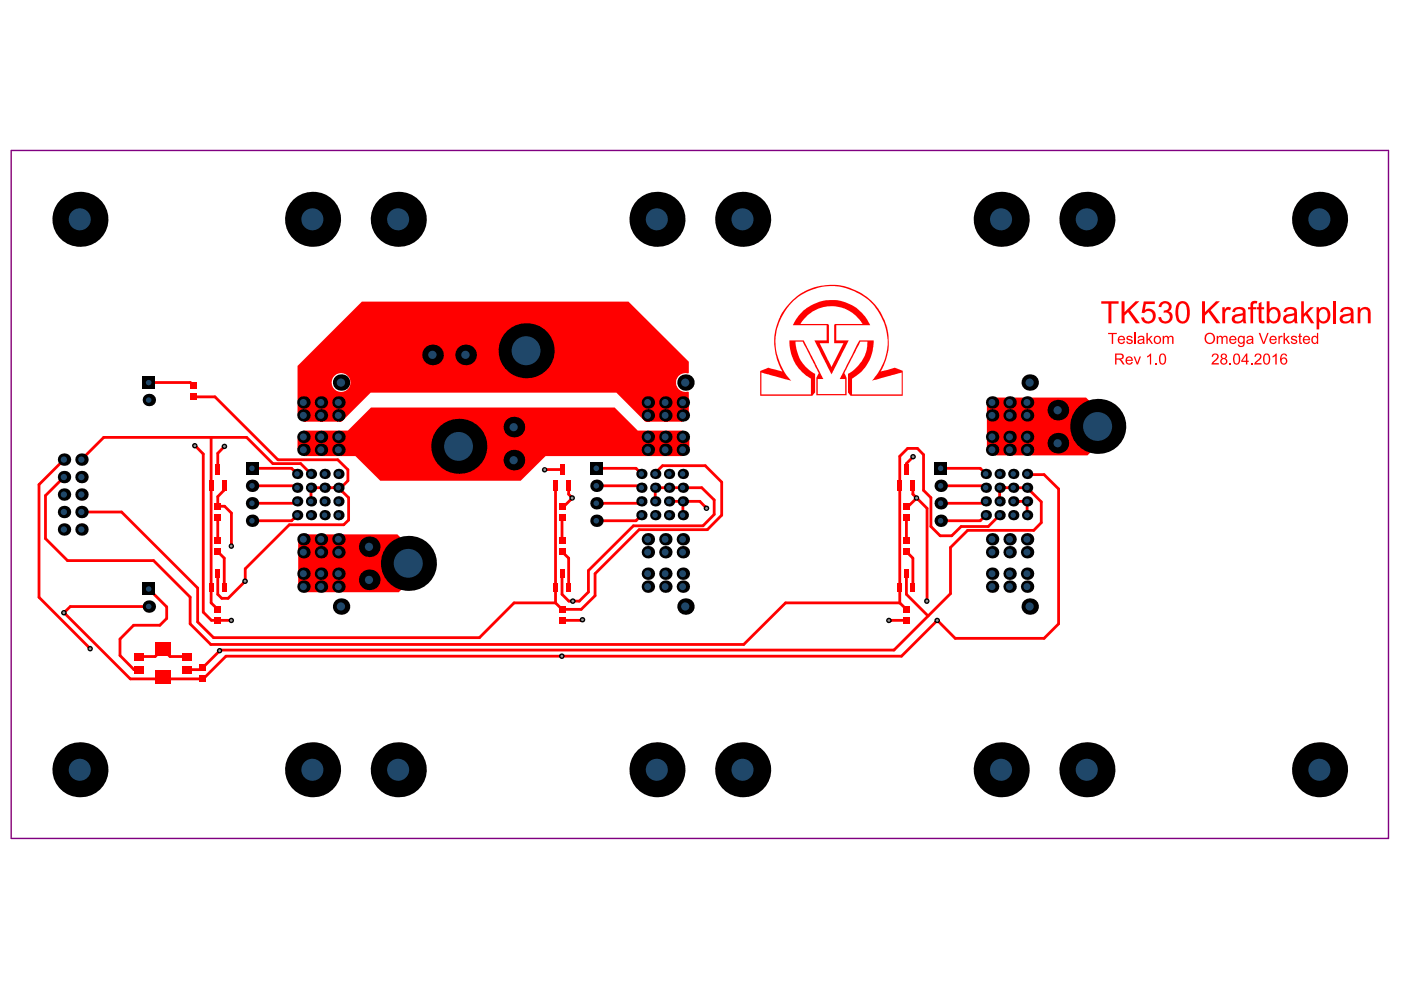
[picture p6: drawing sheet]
<svg xmlns="http://www.w3.org/2000/svg" width="297mm" height="210mm" viewBox="0 0 297 210" stroke-linecap="round" stroke-linejoin="round" font-family="sans-serif">
<g fill="#f00">
<path d="M63.2 114.3l1.1-1h20l2.7 2.8v7l-2.4 2.5h-20.3l-1.1-1.1z"/>
<path d="M209.2 85.3l1.1-1h20l2.7 2.8v7l-2.4 2.5h-20.3l-1.1-1.1z"/>
<path d="M63.1 92.4l1.2-1.1h9.5l4.9-4.9h51.6l4.9 4.9h9.7l1.3 1.3v2.6l-1.5 1.5h-29l-5.3 5.2h-29.8l-5.2-5.2h-11l-1.3-1.3z"/>
<path d="M63.1 77.6l13.6-13.6h56.5l12.8 12.7v2.4l-.1 .1a2 2 0 0 0-2.6 1.9 2 2 0 0 0 2.6 1.9l.1 .1v5.1l-1.1 1.2h-8.1l-6.1-6.1h-52.1l-6.2 6.1h-8l-1.3-1.3zM70.3 81.1a2.01 2.01 0 0 0 4 0 2.01 2.01 0 0 0-4 0z"/>
</g>
<path d="M28.4 142h1M42.9 141.6l-.3 .4" fill="none" stroke="#f00" stroke-width=".59"/>
<circle cx="46.2" cy="131.5" r=".3" fill="#f00"/>
<path d="M47.6 94.6l-1.4 1.5M46.2 107.3h1.4M47.5 102.9v1M120.6 102.9v1.9M135.6 103l.4 .4M136 109.2l-1.2 1.2M136 106.3l-.4 .4M138.9 100.3v.2M120.6 127.5h.9M123.5 131.4l-.1 .1" fill="none" stroke="#f00" stroke-width=".59"/>
<circle cx="192.2" cy="131.5" r=".3" fill="#f00"/>
<g fill="none" stroke="#f00" stroke-width=".59">
<path d="M13.6 97.4l-5.3 5.3v23.9l10.8 10.9M17.3 97.4l4.7-4.7h30.3l5.6 5.6h5.9l2.1 2.2M31.6 81.1h8.7l.8 .7M41.1 84.1h4.5l13.3 13.4h12.7l2.2 2.1v2.3l-1.5 1.5h-6.4v2.9M41.4 94.5l1.7 1.8v33.5l1.7 1.7h4.3M44.8 92.7v35.1l1.4 1.4M46.2 96.1v3.5M53.4 99.3h8.4l1.2 1.2M119.2 99.6h-3.7M126.5 99.3h8.3l1.2 1.2M193.6 96.8l-1.4 1.5v1.3M199.4 99.3h8.4l1.2 1.2"/>
<path d="M13.6 101.1l-4 4v9.1l4.7 4.7h18.3l7.7 7.7v5.7l4.4 4.3h113l8.9-8.8h24.2M17.3 108.6h8.5l16.1 16.1v7.2l3.4 3.3h56.4l7.3-7.4h8.8M46.2 109.7v4.9M46.2 117l1.3 1.3v6.3M47.5 103.9l-1.3 1.4v2M47.6 107.3l1.5 1.5v7M53.4 103h9.2l.4 .4M63 109.2l-1.2 1.2h-8.4M63 106.3l-.4 .4h-9.2M71.8 103.4l2.1 2.1v4.8l-1 1h-11.6l-9.3 9.3v2.6l-3.6 3.7h-1.4l-.8-.9v-4.4M117.8 102.9v24.9M119.2 117l1.4 1.3v6.3"/>
<path d="M119.2 109.7v4.9M120.6 104.8l.7 .8-1.7 1.7h-.4M126.5 110.4h8.3M126.5 106.7h9.1M126.5 103h9.1M138.9 106.3v-2.9h9.9l2.6 2.6v3.1l-2.4 2.4h-14.7l-9.5 9.5v4.5l-2 2h-1.3M138.9 100.3l1.6-1.6h9l3.5 3.5v7l-3 3.1h-14.5l-9.3 9.3v4.7l-3 2.9h-4l-1.4-1.4M141.9 106.3h6.5l1.4 1.5M144.8 106.3v2.9M192.2 109.7v4.9M192.2 117l1.3 1.3v6.3M193.5 102.9v1.9l3.1 3v19.7"/>
<path d="M194.4 105.6l-1.8 1.7h-.4M199.4 103h9.2l.4 .4M209 106.3l-.4 .4h-9.2M209 109.2l-1.2 1.2h-8.4M211.9 109.2l-2.4 2.4h-5.7l-2 2h-2.5l-1.9-2v-6.1l-1.6-1.5v-7.6l-1.3-1.3h-2.1l-1.6 1.6v31.1M211.9 106.3v-2.9h5.9l3 3v4.4l-1.6 1.6h-14l-3.7 3.7v9.8l-12 11.9h-142.8l-3.8 3.8M214.8 106.3h3v2.9M217.8 100.5l.1 .1h3.5l3 3.1v28.6l-3 3h-18.9l-3.8-3.8-7.6 7.6h-143.2l-4.8 4.8h-15.5l-14-14 1.3-1.3h16.7M29.4 139.2h3.5l1.6-1.6 1.5 1.6h3.6M31.6 124.9l3.7 3.8v2.4l-1.4 1.5h-5.6l-2.9 2.9v3.5l3 3M119.2 131.5h4.2M119.2 121.6v4.4l1.4 1.5"/>
<path d="M188.5 131.5h3.7M190.8 127.8l1.4 1.4M192.2 121.6v4.4l4.6 4.6M39.6 142h3"/>
</g>
<path d="M65.9 106.3v.4" fill="none" stroke="#f00" stroke-width=".3"/>
<g fill="#f00">
<path d="M240.4 75.6h.2l.5 1.4 .5-1.4h.3l-.6 1.7h-.3z"/>
<path d="M243.2 75.5l.9-.5v2.3h-.3v-1.8l-.6 .3z"/>
<path d="M245 77h.3v.3h-.3z"/>
<path d="M234.9 70.6h1.9v.2h-.8v2.1h-.3v-2.1h-.8z"/>
<path d="M238.9 71.4l.7-.2 .3 .1 .2 .4h-.3l-.1-.2-.2-.1a.25 .25 0 0 0-.4 .3 .25 .25 0 0 0 .4 .2l.5 .1 .2 .4-.2 .4-.6 .1a.5 .5 0 0 1-.6-.5h.3a.41 .41 0 0 0 .4 .3 .41 .41 0 0 0 .4-.4l-.8-.2-.3-.3z"/>
<path d="M236.4 75h1.3l.5 .3v.6l-.6 .3 .4 .3 .5 .8h-.4l-.9-1h-.5v1h-.3zM236.7 75.2v.8h1l.2-.2a.39 .39 0 0 0 0-.4 .39 .39 0 0 0-.4-.2z"/>
<path d="M238.8 75.9l.2-.2 .5-.2 .4 .2 .3 .4v.4h-1.3a.5 .5 0 0 0 .4 .6 .5 .5 0 0 0 .6-.4l.3 .1-.4 .5h-.5l-.4-.2-.3-.6zM239.1 76l-.2 .3h1a.46 .46 0 0 0-.3-.5 .46 .46 0 0 0-.5 .2z"/>
<path d="M246 75.2l.3-.2h.4l.3 .2 .2 .6-.1 1a.76 .76 0 0 1-1 .4 .76 .76 0 0 1-.4-.9zM246.1 75.4l-.1 1 .2 .5a.5 .5 0 0 0 .6 0 .5 .5 0 0 0 .2-.6v-.3a.52 .52 0 0 0-.2-.7 .52 .52 0 0 0-.6 0z"/>
<path d="M237.2 71.4l.4-.2h.4l.4 .3 .1 .3v.3l-1.2 .1a.5 .5 0 0 0 .4 .5 .5 .5 0 0 0 .5-.3h.3l-.4 .5-.8-.1-.3-.6zM237.4 71.5l-.1 .4h.9a.49 .49 0 0 0-.2-.4 .49 .49 0 0 0-.6 0z"/>
</g>
<path d="M240.7 70.6v2.3" fill="none" stroke="#f00" stroke-width=".26"/>
<g fill="#f00">
<path d="M243.1 70.6h.3v1.3l.6-.7h.4l-.6 .6 .7 1.1h-.4l-.6-.9-.1 .2v.7h-.3z"/>
<path d="M246.5 71.2h.3v.3l.4-.3 .6 .2a.53 .53 0 0 1 .7-.2 .53 .53 0 0 1 .3 .6v1.1h-.3v-1.1a.36 .36 0 0 0-.4-.4 .36 .36 0 0 0-.3 .5v1h-.3v-1.1a.38 .38 0 0 0-.5-.3 .38 .38 0 0 0-.2 .5v.9h-.3z"/>
<path d="M257.1 75.1l.8-.1 .4 .3v.7l-1 1h1.1v.3h-1.5l.2-.6 .9-.9a.45 .45 0 0 0-.3-.6 .45 .45 0 0 0-.5 .5l-.3-.1z"/>
<path d="M260.7 77h.3v.3h-.3z"/>
<path d="M265.2 77h.3v.3h-.3z"/>
<path d="M266.1 75.2l.4-.2h.4l.5 .3v.6l-1.1 1.1h1.2v.3h-1.6l.2-.5 1-1a.44 .44 0 0 0-.3-.6 .44 .44 0 0 0-.5 .5l-.3-.1z"/>
<path d="M269.8 75.5l.9-.5v2.3h-.3v-1.8l-.6 .3z"/>
<path d="M233.5 63.9h3.7v.5h-1.6v4.1h-.6v-4.1h-1.5z"/>
<path d="M237.8 63.9h.6v2.3l2.4-2.3h.8l-2 1.9 2.1 2.7h-.9l-1.6-2.3-.8 .7v1.6h-.6z"/>
<path d="M242.5 63.9h2.3v.6h-1.9l-.2 1.2 .2-.1a1.58 1.58 0 0 1 2.1 1.7 1.58 1.58 0 0 1-2.5 1l-.3-.3-.3-.7h.6a.97 .97 0 0 0 1.2 .8 .97 .97 0 0 0 .7-1.2 1.01 1.01 0 0 0-.7-.9 1.01 1.01 0 0 0-1.1 .4l-.5-.1z"/>
<path d="M246 64.2l.2-.1a1.27 1.27 0 0 1 1.7 0 1.27 1.27 0 0 1 .2 1.7l-.3 .2a1.4 1.4 0 0 1 .7 1.9 1.4 1.4 0 0 1-2 .6l-.5-.3-.4-.8 .5-.2a.95 .95 0 0 0 1.1 .9 .95 .95 0 0 0 .8-1.2 .95 .95 0 0 0-1.3-.6l.1-.5a.8 .8 0 0 0 1-.6 .8 .8 0 0 0-.8-1 .8 .8 0 0 0-.8 .9h-.6z"/>
<path d="M254.9 63.9h.6v2.3l2.3-2.3h.8l-1.9 1.9 2 2.7h-.8l-1.7-2.3-.7 .7v1.6h-.6z"/>
<path d="M259.2 65.1h.5v.6a.86 .86 0 0 1 1.3-.5l-.2 .6a.74 .74 0 0 0-.9 .1 .74 .74 0 0 0-.2 .9v1.7h-.5z"/>
<path d="M265.3 64l.5-.2h.8l-.1 .6a.52 .52 0 0 0-.8 .4v.3h.6v.5h-.6v2.9h-.6v-2.9h-.5v-.5h.5v-.7z"/>
<path d="M266.9 64.3l.6-.3v1.1h.5v.5h-.5v2.2l.1 .2h.4l.1 .5-.5 .1a.77 .77 0 0 1-.7-1.1v-1.9h-.4v-.5h.4z"/>
<path d="M275.9 63.9h.5v2.6l1.4-1.4h.7l-1.2 1.3 1.4 2.1h-.7l-1.2-1.7-.4 .4v1.3h-.5z"/>
<path d="M282.7 63.9h.6v4.6h-.6z"/>
<path d="M287.9 65.1h.5v.5a1.2 1.2 0 0 1 1.5-.5 1.2 1.2 0 0 1 .7 1.4v2h-.6v-2a.83 .83 0 0 0-.9-.9 .83 .83 0 0 0-.7 1.1v1.8h-.5z"/>
<path d="M258 71.2h.2v.3l.3-.3h.5a.28 .28 0 0 0 .2 .3 .28 .28 0 0 0 .3-.3h.2a.48 .48 0 0 1 .6 .6v1.1h-.3v-1.1a.38 .38 0 0 0-.4-.4 .38 .38 0 0 0-.3 .5v1h-.3v-1.1a.38 .38 0 0 0-.5-.3 .38 .38 0 0 0-.2 .5v.9h-.3z"/>
<path d="M266.9 70.6h.3l.7 2.1 .8-2.1h.3l-.9 2.3h-.3z"/>
<path d="M271.1 71.2h.2l.1 .2a.35 .35 0 0 1 .5-.1v.2h-.3l-.2 .1-.1 1.3h-.2z"/>
<path d="M272.1 70.6h.3v1.3l.7-.7h.4l-.7 .6 .7 1.1h-.3l-.6-.9-.2 .2v.7h-.3z"/>
<path d="M273.8 71.4l.4-.2h.4l.3 .2 .1 .3h-.3l-.1-.2-.2-.1a.25 .25 0 0 0-.3 .1 .25 .25 0 0 0 0 .3l.9 .4v.5l-.5 .3-.7-.2-.1-.4h.3l.1 .3h.3a.29 .29 0 0 0 .4-.3 .29 .29 0 0 0-.5-.2l-.6-.4z"/>
<path d="M275.4 70.8l.3-.2v.6h.3v.2h-.3v1.2l.3 .1 .1 .2-.6-.1-.1-1.4h-.2v-.2h.2z"/>
<path d="M241.3 71.4l.8-.2 .5 .3 .1 1.4h-.3v-.2l-.5 .2a.52 .52 0 0 1-.7-.4 .52 .52 0 0 1 .6-.5v-.1a.31 .31 0 0 0 .5 0 .31 .31 0 0 0-.1-.5 .31 .31 0 0 0-.4 0l-.3 .3h-.3zM241.5 72.3a.43 .43 0 0 0 .5 .4 .43 .43 0 0 0 .3-.6z"/>
<path d="M244.8 71.4l.7-.2 .5 .3 .2 .7-.3 .6-.6 .2-.5-.3-.2-.7zM245 71.6l-.1 .6a.53 .53 0 0 0 .7 .4 .53 .53 0 0 0 .2-.8 .48 .48 0 0 0-.3-.4 .48 .48 0 0 0-.5 .2z"/>
<path d="M258.9 75.1l.7-.1 .4 .1 .1 .3a.48 .48 0 0 1-.3 .6 .72 .72 0 0 1-.1 1.3 .72 .72 0 0 1-1-.8l.1-.3 .4-.2-.4-.4zM259.1 75.5a.4 .4 0 0 0 .8 0 .4 .4 0 0 0-.8 0zM259 76.6a.47 .47 0 0 0 .9 0 .47 .47 0 0 0-.9 0z"/>
<path d="M261.6 75.2l.4-.2h.4l.5 .4v1.3l-.4 .6h-.6l-.3-.3-.2-1zM261.9 75.3l-.2 .6 .2 1a.46 .46 0 0 0 .6 .1 .46 .46 0 0 0 .1-.6l-.1-1-.2-.2z"/>
<path d="M264.2 75h.3v1.5h.3v.2h-.3v.6h-.3v-.6h-1v-.2zM264.2 75.4l-.8 1.1h.8z"/>
<path d="M268 75.2l.4-.2h.5l.3 .5 .1 .9a.78 .78 0 0 1-.8 .9 .78 .78 0 0 1-.7-1v-.8zM268.3 75.3l-.2 .4v.9l.1 .3a.46 .46 0 0 0 .6 .1 .46 .46 0 0 0 .2-.6v-.4a.55 .55 0 0 0-.1-.6 .55 .55 0 0 0-.6-.1z"/>
<path d="M271.7 75.2l.7-.2 .4 .3 .1 .2h-.3l-.1-.2-.4-.1-.4 .6v.3l.4-.3 .7 .2 .1 .6-.3 .7h-.7l-.4-.3-.1-1zM271.7 76.6a.5 .5 0 0 0 1 0 .5 .5 0 0 0-1 0z"/>
<path d="M249.8 64.2l.1-.1a1.51 1.51 0 0 1 1.7 0 1.51 1.51 0 0 1 .6 1.6l.1 .8a1.72 1.72 0 0 1-1.7 2.1 1.66 1.66 0 0 1-1.4-1.9v-.7a2.28 2.28 0 0 1 .6-1.8zM250.1 64.6l-.2 .6-.1 1.1a1.8 1.8 0 0 0 .7 1.8 1.02 1.02 0 0 0 1.1-1.3v-1.4a.87 .87 0 0 0-.5-.9 .87 .87 0 0 0-1 .1z"/>
<path d="M261.5 65.5l.8-.4 1.3 .1a1 1 0 0 1 .5 1.2v1.5l.2 .6h-.7l-.1-.4a1.4 1.4 0 0 1-2.3-.3l.1-.7 .3-.3 1.3-.3a.48 .48 0 0 0 .6-.2 .48 .48 0 0 0-.2-.6 .98 .98 0 0 0-1.5 .5l-.6-.1zM261.8 67.4v.1a.83 .83 0 0 0 .7 .7 .83 .83 0 0 0 .9-.6l.1-.8-1.4 .3z"/>
<path d="M268.6 63.9h.6v1.6a1.44 1.44 0 0 1 1.8-.1 1.44 1.44 0 0 1 .5 1.7 1.35 1.35 0 0 1-.8 1.4 1.35 1.35 0 0 1-1.6-.4v.4h-.5zM269.4 65.8l-.3 1a.97 .97 0 0 0 .4 1.1 .97 .97 0 0 0 1.1 0l.3-1.1a.96 .96 0 0 0-.3-1.1 .96 .96 0 0 0-1.2 .1z"/>
<path d="M272.4 65.5l.5-.3 1-.1a1.04 1.04 0 0 1 1.1 1.3v1.7l.1 .4h-.6l-.1-.4a1.39 1.39 0 0 1-2.3-.3v-.1a1.19 1.19 0 0 1 1.4-1.1l.6-.1a.4 .4 0 0 0 .3-.4 .4 .4 0 0 0-.2-.4 1 1 0 0 0-1.5 .5l-.6-.1zM272.7 67.4a.78 .78 0 0 0 .6 .8 .78 .78 0 0 0 .9-.4l.2-1-1.4 .3z"/>
<path d="M279.1 65.1h.6v.5a1.4 1.4 0 0 1 1.7-.3 1.4 1.4 0 0 1 .7 1.5v.1a1.42 1.42 0 0 1-.7 1.5 1.42 1.42 0 0 1-1.7-.2v1.6h-.6zM279.8 66l-.1 .7a.96 .96 0 0 0 .3 1.2 .96 .96 0 0 0 1.2-.1l.2-.4a1.17 1.17 0 0 0-1-1.8z"/>
<path d="M284.4 65.5l.5-.3 1-.1a1.04 1.04 0 0 1 1.1 1.3v1.7l.1 .4h-.6l-.1-.4-.7 .4a1.11 1.11 0 0 1-1.2 0 1.11 1.11 0 0 1-.4-1.2l.6-.6 1.4-.2a.43 .43 0 0 0 .3-.5 .43 .43 0 0 0-.4-.4 .89 .89 0 0 0-1.3 .6l-.6-.1zM284.7 67.4a.68 .68 0 0 0 .3 .7 .68 .68 0 0 0 .8 0 1.03 1.03 0 0 0 .6-1l-.1-.3-1.3 .3z"/>
<path d="M255.6 70.9l.7-.4 .6 .1 .5 .3 .2 .8-.2 .8-.6 .4-.9-.1-.4-.5-.1-.5zM255.9 71.1l-.2 .5v.5l.6 .6h.4l.4-.3 .2-.5v-.5a.8 .8 0 0 0-1.4-.3z"/>
<path d="M260.8 71.4l.5-.2h.3l.4 .3 .2 .3v.3l-1.3 .1a.5 .5 0 0 0 .4 .5 .5 .5 0 0 0 .6-.3h.3l-.3 .4-.6 .2-.4-.2-.3-.6zM261 71.5l-.1 .4h1a.49 .49 0 0 0-.3-.4 .49 .49 0 0 0-.6 0z"/>
<path d="M262.7 71.3l.5-.1 .4 .2v-.2h.3l-.1 2.1-.2 .2-.6 .1-.4-.2-.1-.4 .3 .1a.47 .47 0 0 0 .6 .2 .47 .47 0 0 0 .2-.6l-.6 .2-.4-.3-.2-.8zM262.8 71.6l-.1 .4a.5 .5 0 0 0 .6 .7 .5 .5 0 0 0 .3-.8v-.1a.46 .46 0 0 0-.3-.4 .46 .46 0 0 0-.5 .2z"/>
<path d="M264.4 71.4l.8-.2 .5 .3 .1 1.4h-.3l-.1-.2-.6 .3a.51 .51 0 0 1-.5-.6 .51 .51 0 0 1 .6-.4l.4-.1a.31 .31 0 0 0 0-.5 .31 .31 0 0 0-.5 0l-.2 .3h-.3zM264.6 72.3v.1a.36 .36 0 0 0 .2 .3 .36 .36 0 0 0 .4-.1l.2-.2a.23 .23 0 0 0 0-.3 .23 .23 0 0 0-.4 .1z"/>
<path d="M269.4 71.4l.7-.2 .4 .3 .2 .3v.3l-1.3 .1a.5 .5 0 0 0 .4 .5 .5 .5 0 0 0 .6-.3h.3l-.3 .4-.6 .2-.4-.2-.3-.6zM269.6 71.5l-.1 .4h.9a.49 .49 0 0 0-.3-.4 .49 .49 0 0 0-.5 0z"/>
<path d="M276.4 71.4l.5-.2h.4l.3 .3 .2 .4v.2h-1.3a.5 .5 0 0 0 .4 .6 .5 .5 0 0 0 .6-.3h.3l-.5 .5-.8-.1-.3-.6zM276.7 71.5l-.2 .4h1l-.1-.3-.3-.2z"/>
<path d="M278.3 71.3l.5-.1 .4 .2v-.8h.3v2.3h-.3v-.2l-.3 .2a.9 .9 0 0 1-.9-.6 .9 .9 0 0 1 .3-1zM278.5 71.5l-.2 .6a.49 .49 0 0 0 .7 .5 .49 .49 0 0 0 .2-.7l-.3-.5z"/>
<path d="M167.7 63.9a12.2 12.2 0 0 1 20.4 5.8l.2 .7a12.1 12.1 0 0 1-.9 7.2l-.7 1.2 3-.8 1.3 .4a.54 .54 0 0 1 .4 .3 .54 .54 0 0 1 0 .6v4.6h-11.1l-.5-.7v-3.9a8 8 0 0 0 4.1-6.9h-1.5l-2.9 5.8a1.41 1.41 0 0 0 0 1.9v3.7h-6.4v-3.7l.5-1-3.4-6.7h-1.5a7.6 7.6 0 0 0 4.1 6.9v3.9l-.6 .7h-11v-5.2l.6-.3a2.28 2.28 0 0 1 2.4-.1l1.6 .5-.1-.4a12 12 0 0 1 2-14.5zM167.7 64.3a11.8 11.8 0 0 0-.1 16.3l.1 .1-6.3-1.7v4.6h10.5v-3.3l-1.6-1.2a7.3 7.3 0 0 1-2-2.6l-.2-.5a8.8 8.8 0 0 1-.7-3.8h3l4.2 8.1-1.2 .1v3.2h5.8v-3.2l-1.2-.1 3.6-7 .6-1.1h3a9 9 0 0 1-4.6 8.1v3.3h10.6v-4.6l-6.3 1.7a11.8 11.8 0 0 0 1.4-14.4 11.8 11.8 0 0 0-13.6-5.1l-.3 .2a11.4 11.4 0 0 0-4.7 2.9zM170.3 65.9l1-.7a10 10 0 0 1 3.3-1.4 8.9 8.9 0 0 1 6.7 1.3l2.1 2 1.1 1.9h-7.2v3.2h2.6l-3.6 7.2-3.6-7.2h2.6v-3.2h-7.2l1.2-2.1zM171.2 66.8l-1.5 1.9h5.9l.1 .2v3.9h-1.9l2.5 5 2.5-5h-1.9v-3.9l.1-.2h5.9l-.7-.9a7.4 7.4 0 0 0-6.5-2.8 7.5 7.5 0 0 0-4.5 1.8z"/>
</g>
<circle cx="13.5" cy="129.9" r=".59" fill="#000"/>
<circle cx="13.5" cy="129.9" r=".3" fill="#a6968d"/>
<circle cx="46.6" cy="138" r=".57" fill="#000"/>
<circle cx="46.6" cy="138" r=".29" fill="#a6968d"/>
<circle cx="19.1" cy="137.5" r=".58" fill="#000"/>
<circle cx="19.1" cy="137.5" r=".3" fill="#a6968d"/>
<circle cx="41.3" cy="94.5" r=".57" fill="#000"/>
<circle cx="41.3" cy="94.5" r=".29" fill="#a6968d"/>
<circle cx="52" cy="123.2" r=".59" fill="#000"/>
<circle cx="52" cy="123.2" r=".3" fill="#a6968d"/>
<circle cx="121.5" cy="127.5" r=".59" fill="#000"/>
<circle cx="121.5" cy="127.5" r=".3" fill="#a6968d"/>
<circle cx="49" cy="131.5" r=".57" fill="#000"/>
<circle cx="49" cy="131.5" r=".29" fill="#a6968d"/>
<circle cx="49" cy="115.8" r=".57" fill="#000"/>
<circle cx="49" cy="115.8" r=".3" fill="#a6968d"/>
<circle cx="194.3" cy="105.6" r=".57" fill="#000"/>
<circle cx="194.3" cy="105.6" r=".3" fill="#a6968d"/>
<circle cx="149.8" cy="107.8" r=".59" fill="#000"/>
<circle cx="149.8" cy="107.8" r=".3" fill="#a6968d"/>
<circle cx="188.5" cy="131.5" r=".59" fill="#000"/>
<circle cx="188.5" cy="131.5" r=".29" fill="#a6968d"/>
<circle cx="193.6" cy="96.8" r=".59" fill="#000"/>
<circle cx="193.6" cy="96.8" r=".29" fill="#a6968d"/>
<circle cx="115.5" cy="99.6" r=".57" fill="#000"/>
<circle cx="115.5" cy="99.6" r=".3" fill="#a6968d"/>
<circle cx="47.6" cy="94.6" r=".59" fill="#000"/>
<circle cx="47.6" cy="94.6" r=".29" fill="#a6968d"/>
<circle cx="123.5" cy="131.4" r=".59" fill="#000"/>
<circle cx="123.5" cy="131.4" r=".29" fill="#a6968d"/>
<circle cx="121.3" cy="105.6" r=".59" fill="#000"/>
<circle cx="121.3" cy="105.6" r=".3" fill="#a6968d"/>
<circle cx="198.7" cy="131.5" r=".59" fill="#000"/>
<circle cx="198.7" cy="131.5" r=".29" fill="#a6968d"/>
<circle cx="196.5" cy="127.5" r=".58" fill="#000"/>
<circle cx="196.5" cy="127.5" r=".3" fill="#a6968d"/>
<circle cx="119.1" cy="139.1" r=".59" fill="#000"/>
<circle cx="119.1" cy="139.1" r=".3" fill="#a6968d"/>
<circle cx="64.3" cy="124.4" r="1.32" fill="#000"/>
<circle cx="64.3" cy="124.4" r=".74" fill="#1f4769"/>
<circle cx="64.3" cy="121.6" r="1.32" fill="#000"/>
<circle cx="64.3" cy="121.6" r=".74" fill="#1f4769"/>
<circle cx="64.3" cy="114.3" r="1.32" fill="#000"/>
<circle cx="64.3" cy="114.3" r=".74" fill="#1f4769"/>
<circle cx="64.3" cy="117.1" r="1.32" fill="#000"/>
<circle cx="64.3" cy="117.1" r=".74" fill="#1f4769"/>
<circle cx="64.3" cy="88.1" r="1.32" fill="#000"/>
<circle cx="64.3" cy="88.1" r=".74" fill="#1f4769"/>
<circle cx="64.3" cy="85.3" r="1.32" fill="#000"/>
<circle cx="64.3" cy="85.3" r=".74" fill="#1f4769"/>
<circle cx="64.3" cy="92.6" r="1.32" fill="#000"/>
<circle cx="64.3" cy="92.6" r=".74" fill="#1f4769"/>
<circle cx="64.3" cy="95.4" r="1.32" fill="#000"/>
<circle cx="64.3" cy="95.4" r=".74" fill="#1f4769"/>
<circle cx="17.3" cy="112.3" r="1.32" fill="#000"/>
<circle cx="17.2" cy="112.3" r=".67" fill="#1f4769"/>
<circle cx="17.3" cy="108.6" r="1.32" fill="#000"/>
<circle cx="17.2" cy="108.6" r=".67" fill="#1f4769"/>
<circle cx="17.3" cy="104.9" r="1.32" fill="#000"/>
<circle cx="17.2" cy="104.9" r=".67" fill="#1f4769"/>
<circle cx="17.3" cy="101.1" r="1.32" fill="#000"/>
<circle cx="17.2" cy="101.1" r=".67" fill="#1f4769"/>
<circle cx="17.3" cy="97.4" r="1.32" fill="#000"/>
<circle cx="17.2" cy="97.4" r=".67" fill="#1f4769"/>
<circle cx="31.6" cy="128.6" r="1.32" fill="#000"/>
<circle cx="31.5" cy="128.6" r=".59" fill="#1f4769"/>
<path d="M30.2 123.6h2.7v2.6h-2.7z" fill-rule="evenodd" fill="#000"/>
<circle cx="31.5" cy="124.9" r=".59" fill="#1f4769"/>
<circle cx="31.6" cy="84.8" r="1.32" fill="#000"/>
<circle cx="31.5" cy="84.8" r=".59" fill="#1f4769"/>
<path d="M30.2 79.8h2.7v2.6h-2.7z" fill-rule="evenodd" fill="#000"/>
<circle cx="31.5" cy="81.1" r=".59" fill="#1f4769"/>
<circle cx="53.4" cy="110.4" r="1.32" fill="#000"/>
<circle cx="53.4" cy="110.4" r=".58" fill="#1f4769"/>
<path d="M52.1 98h2.7v2.6h-2.7z" fill-rule="evenodd" fill="#000"/>
<circle cx="53.4" cy="99.3" r=".58" fill="#1f4769"/>
<circle cx="53.4" cy="103" r="1.32" fill="#000"/>
<circle cx="53.4" cy="103" r=".58" fill="#1f4769"/>
<circle cx="68.1" cy="124.4" r="1.32" fill="#000"/>
<circle cx="68" cy="124.4" r=".74" fill="#1f4769"/>
<circle cx="71.8" cy="124.4" r="1.32" fill="#000"/>
<circle cx="71.7" cy="124.4" r=".74" fill="#1f4769"/>
<circle cx="71.8" cy="121.6" r="1.32" fill="#000"/>
<circle cx="71.7" cy="121.6" r=".74" fill="#1f4769"/>
<circle cx="68.1" cy="121.6" r="1.32" fill="#000"/>
<circle cx="68" cy="121.6" r=".74" fill="#1f4769"/>
<circle cx="68.1" cy="114.3" r="1.32" fill="#000"/>
<circle cx="68" cy="114.3" r=".74" fill="#1f4769"/>
<circle cx="71.8" cy="114.3" r="1.32" fill="#000"/>
<circle cx="71.7" cy="114.3" r=".74" fill="#1f4769"/>
<circle cx="71.8" cy="117.1" r="1.32" fill="#000"/>
<circle cx="71.7" cy="117.1" r=".74" fill="#1f4769"/>
<circle cx="68.1" cy="117.1" r="1.32" fill="#000"/>
<circle cx="68" cy="117.1" r=".74" fill="#1f4769"/>
<circle cx="71.8" cy="109.2" r="1.09" fill="#000"/>
<circle cx="71.7" cy="109.2" r=".59" fill="#1f4769"/>
<circle cx="68.8" cy="109.2" r="1.09" fill="#000"/>
<circle cx="68.8" cy="109.2" r=".58" fill="#1f4769"/>
<circle cx="65.9" cy="109.2" r="1.09" fill="#000"/>
<circle cx="65.9" cy="109.2" r=".58" fill="#1f4769"/>
<circle cx="63" cy="109.2" r="1.09" fill="#000"/>
<circle cx="63" cy="109.2" r=".59" fill="#1f4769"/>
<circle cx="63" cy="100.5" r="1.09" fill="#000"/>
<circle cx="63" cy="100.5" r=".59" fill="#1f4769"/>
<circle cx="65.9" cy="100.5" r="1.09" fill="#000"/>
<circle cx="65.9" cy="100.5" r=".58" fill="#1f4769"/>
<circle cx="68.8" cy="100.5" r="1.09" fill="#000"/>
<circle cx="68.8" cy="100.5" r=".58" fill="#1f4769"/>
<circle cx="71.8" cy="100.5" r="1.09" fill="#000"/>
<circle cx="71.7" cy="100.5" r=".59" fill="#1f4769"/>
<circle cx="71.8" cy="103.4" r="1.09" fill="#000"/>
<circle cx="71.7" cy="103.4" r=".59" fill="#1f4769"/>
<circle cx="68.8" cy="103.4" r="1.09" fill="#000"/>
<circle cx="68.8" cy="103.4" r=".57" fill="#1f4769"/>
<circle cx="65.9" cy="103.4" r="1.09" fill="#000"/>
<circle cx="65.9" cy="103.4" r=".57" fill="#1f4769"/>
<circle cx="63" cy="103.4" r="1.09" fill="#000"/>
<circle cx="63" cy="103.4" r=".59" fill="#1f4769"/>
<circle cx="68.1" cy="88.1" r="1.32" fill="#000"/>
<circle cx="68" cy="88.1" r=".74" fill="#1f4769"/>
<circle cx="71.8" cy="88.1" r="1.32" fill="#000"/>
<circle cx="71.7" cy="88.1" r=".74" fill="#1f4769"/>
<circle cx="68.1" cy="85.3" r="1.32" fill="#000"/>
<circle cx="68" cy="85.3" r=".74" fill="#1f4769"/>
<circle cx="71.8" cy="85.3" r="1.32" fill="#000"/>
<circle cx="71.7" cy="85.3" r=".74" fill="#1f4769"/>
<circle cx="71.8" cy="92.6" r="1.32" fill="#000"/>
<circle cx="71.7" cy="92.6" r=".74" fill="#1f4769"/>
<circle cx="68.1" cy="92.6" r="1.32" fill="#000"/>
<circle cx="68" cy="92.6" r=".74" fill="#1f4769"/>
<circle cx="78.3" cy="122.9" r="2.19" fill="#000"/>
<circle cx="78.2" cy="123" r=".87" fill="#1f4769"/>
<circle cx="78.3" cy="115.9" r="2.19" fill="#000"/>
<circle cx="78.2" cy="116" r=".87" fill="#1f4769"/>
<circle cx="91.7" cy="75.3" r="2.19" fill="#000"/>
<circle cx="91.7" cy="75.2" r=".88" fill="#1f4769"/>
<circle cx="126.5" cy="110.4" r="1.32" fill="#000"/>
<circle cx="126.4" cy="110.4" r=".59" fill="#1f4769"/>
<path d="M125.2 98h2.6v2.6h-2.6z" fill-rule="evenodd" fill="#000"/>
<circle cx="126.4" cy="99.3" r=".59" fill="#1f4769"/>
<circle cx="126.5" cy="103" r="1.32" fill="#000"/>
<circle cx="126.4" cy="103" r=".59" fill="#1f4769"/>
<circle cx="137.4" cy="124.4" r="1.32" fill="#000"/>
<circle cx="137.3" cy="124.4" r=".73" fill="#1f4769"/>
<circle cx="141.1" cy="124.4" r="1.32" fill="#000"/>
<circle cx="141" cy="124.4" r=".73" fill="#1f4769"/>
<circle cx="137.4" cy="121.6" r="1.32" fill="#000"/>
<circle cx="137.3" cy="121.6" r=".73" fill="#1f4769"/>
<circle cx="141.1" cy="121.6" r="1.32" fill="#000"/>
<circle cx="141" cy="121.6" r=".73" fill="#1f4769"/>
<circle cx="141.1" cy="114.3" r="1.32" fill="#000"/>
<circle cx="141" cy="114.3" r=".73" fill="#1f4769"/>
<circle cx="137.4" cy="114.3" r="1.32" fill="#000"/>
<circle cx="137.3" cy="114.3" r=".73" fill="#1f4769"/>
<circle cx="141.1" cy="117.1" r="1.32" fill="#000"/>
<circle cx="141" cy="117.1" r=".73" fill="#1f4769"/>
<circle cx="137.4" cy="117.1" r="1.32" fill="#000"/>
<circle cx="137.3" cy="117.1" r=".73" fill="#1f4769"/>
<circle cx="141.9" cy="109.2" r="1.09" fill="#000"/>
<circle cx="141.8" cy="109.2" r=".59" fill="#1f4769"/>
<circle cx="138.9" cy="109.2" r="1.09" fill="#000"/>
<circle cx="138.9" cy="109.2" r=".59" fill="#1f4769"/>
<circle cx="136" cy="109.2" r="1.09" fill="#000"/>
<circle cx="136" cy="109.2" r=".58" fill="#1f4769"/>
<circle cx="136" cy="100.5" r="1.09" fill="#000"/>
<circle cx="136" cy="100.5" r=".58" fill="#1f4769"/>
<circle cx="138.9" cy="100.5" r="1.09" fill="#000"/>
<circle cx="138.9" cy="100.5" r=".59" fill="#1f4769"/>
<circle cx="141.9" cy="100.5" r="1.09" fill="#000"/>
<circle cx="141.8" cy="100.5" r=".59" fill="#1f4769"/>
<circle cx="141.9" cy="103.4" r="1.09" fill="#000"/>
<circle cx="141.8" cy="103.4" r=".59" fill="#1f4769"/>
<circle cx="138.9" cy="103.4" r="1.09" fill="#000"/>
<circle cx="138.9" cy="103.4" r=".59" fill="#1f4769"/>
<circle cx="136" cy="103.4" r="1.09" fill="#000"/>
<circle cx="136" cy="103.4" r=".57" fill="#1f4769"/>
<circle cx="141.1" cy="88.1" r="1.32" fill="#000"/>
<circle cx="141" cy="88.1" r=".73" fill="#1f4769"/>
<circle cx="137.4" cy="88.1" r="1.32" fill="#000"/>
<circle cx="137.3" cy="88.1" r=".73" fill="#1f4769"/>
<circle cx="137.4" cy="85.3" r="1.32" fill="#000"/>
<circle cx="137.3" cy="85.3" r=".73" fill="#1f4769"/>
<circle cx="141.1" cy="85.3" r="1.32" fill="#000"/>
<circle cx="141" cy="85.3" r=".73" fill="#1f4769"/>
<circle cx="141.1" cy="92.6" r="1.32" fill="#000"/>
<circle cx="141" cy="92.6" r=".73" fill="#1f4769"/>
<circle cx="137.4" cy="92.6" r="1.32" fill="#000"/>
<circle cx="137.3" cy="92.6" r=".73" fill="#1f4769"/>
<circle cx="199.4" cy="110.4" r="1.32" fill="#000"/>
<circle cx="199.4" cy="110.4" r=".58" fill="#1f4769"/>
<path d="M198.1 98h2.7v2.6h-2.7z" fill-rule="evenodd" fill="#000"/>
<circle cx="199.4" cy="99.3" r=".58" fill="#1f4769"/>
<circle cx="199.4" cy="103" r="1.32" fill="#000"/>
<circle cx="199.4" cy="103" r=".58" fill="#1f4769"/>
<circle cx="210.3" cy="124.4" r="1.32" fill="#000"/>
<circle cx="210.3" cy="124.4" r=".74" fill="#1f4769"/>
<circle cx="214.1" cy="124.4" r="1.32" fill="#000"/>
<circle cx="214" cy="124.4" r=".74" fill="#1f4769"/>
<circle cx="210.3" cy="121.6" r="1.32" fill="#000"/>
<circle cx="210.3" cy="121.6" r=".74" fill="#1f4769"/>
<circle cx="214.1" cy="121.6" r="1.32" fill="#000"/>
<circle cx="214" cy="121.6" r=".74" fill="#1f4769"/>
<circle cx="214.1" cy="114.3" r="1.32" fill="#000"/>
<circle cx="214" cy="114.3" r=".74" fill="#1f4769"/>
<circle cx="210.3" cy="114.3" r="1.32" fill="#000"/>
<circle cx="210.3" cy="114.3" r=".74" fill="#1f4769"/>
<circle cx="214.1" cy="117.1" r="1.32" fill="#000"/>
<circle cx="214" cy="117.1" r=".74" fill="#1f4769"/>
<circle cx="210.3" cy="117.1" r="1.32" fill="#000"/>
<circle cx="210.3" cy="117.1" r=".74" fill="#1f4769"/>
<circle cx="211.9" cy="109.2" r="1.09" fill="#000"/>
<circle cx="211.9" cy="109.2" r=".58" fill="#1f4769"/>
<circle cx="209" cy="109.2" r="1.09" fill="#000"/>
<circle cx="209" cy="109.2" r=".59" fill="#1f4769"/>
<circle cx="209" cy="100.5" r="1.09" fill="#000"/>
<circle cx="209" cy="100.5" r=".59" fill="#1f4769"/>
<circle cx="211.9" cy="100.5" r="1.09" fill="#000"/>
<circle cx="211.9" cy="100.5" r=".58" fill="#1f4769"/>
<circle cx="211.9" cy="103.4" r="1.09" fill="#000"/>
<circle cx="211.9" cy="103.4" r=".57" fill="#1f4769"/>
<circle cx="209" cy="103.4" r="1.09" fill="#000"/>
<circle cx="209" cy="103.4" r=".59" fill="#1f4769"/>
<circle cx="214.1" cy="88.1" r="1.32" fill="#000"/>
<circle cx="214" cy="88.1" r=".74" fill="#1f4769"/>
<circle cx="210.3" cy="88.1" r="1.32" fill="#000"/>
<circle cx="210.3" cy="88.1" r=".74" fill="#1f4769"/>
<circle cx="210.3" cy="85.3" r="1.32" fill="#000"/>
<circle cx="210.3" cy="85.3" r=".74" fill="#1f4769"/>
<circle cx="214.1" cy="85.3" r="1.32" fill="#000"/>
<circle cx="214" cy="85.3" r=".74" fill="#1f4769"/>
<circle cx="214.1" cy="92.6" r="1.32" fill="#000"/>
<circle cx="214" cy="92.6" r=".74" fill="#1f4769"/>
<circle cx="210.3" cy="92.6" r="1.32" fill="#000"/>
<circle cx="210.3" cy="92.6" r=".74" fill="#1f4769"/>
<circle cx="217.8" cy="124.4" r="1.32" fill="#000"/>
<circle cx="217.7" cy="124.4" r=".74" fill="#1f4769"/>
<circle cx="217.8" cy="121.6" r="1.32" fill="#000"/>
<circle cx="217.7" cy="121.6" r=".74" fill="#1f4769"/>
<circle cx="218.3" cy="128.6" r="1.74" fill="#000"/>
<circle cx="218.3" cy="128.6" r=".87" fill="#1f4769"/>
<circle cx="217.8" cy="114.3" r="1.32" fill="#000"/>
<circle cx="217.7" cy="114.3" r=".74" fill="#1f4769"/>
<circle cx="217.8" cy="117.1" r="1.32" fill="#000"/>
<circle cx="217.7" cy="117.1" r=".74" fill="#1f4769"/>
<circle cx="217.8" cy="109.2" r="1.09" fill="#000"/>
<circle cx="217.7" cy="109.2" r=".59" fill="#1f4769"/>
<circle cx="217.8" cy="100.5" r="1.09" fill="#000"/>
<circle cx="217.7" cy="100.5" r=".59" fill="#1f4769"/>
<circle cx="217.8" cy="103.4" r="1.09" fill="#000"/>
<circle cx="217.7" cy="103.4" r=".59" fill="#1f4769"/>
<circle cx="224.3" cy="87" r="2.19" fill="#000"/>
<circle cx="224.2" cy="87" r=".87" fill="#1f4769"/>
<circle cx="217.8" cy="88.1" r="1.32" fill="#000"/>
<circle cx="217.7" cy="88.1" r=".74" fill="#1f4769"/>
<circle cx="217.8" cy="85.3" r="1.32" fill="#000"/>
<circle cx="217.7" cy="85.3" r=".74" fill="#1f4769"/>
<circle cx="217.8" cy="92.6" r="1.32" fill="#000"/>
<circle cx="217.7" cy="92.6" r=".74" fill="#1f4769"/>
<circle cx="218.3" cy="81.1" r="1.74" fill="#000"/>
<circle cx="218.3" cy="81.1" r=".87" fill="#1f4769"/>
<circle cx="53.4" cy="106.7" r="1.32" fill="#000"/>
<circle cx="53.4" cy="106.7" r=".58" fill="#1f4769"/>
<circle cx="71.8" cy="106.3" r="1.09" fill="#000"/>
<circle cx="71.7" cy="106.3" r=".59" fill="#1f4769"/>
<circle cx="68.8" cy="106.3" r="1.09" fill="#000"/>
<circle cx="68.8" cy="106.3" r=".57" fill="#1f4769"/>
<circle cx="65.9" cy="106.3" r="1.09" fill="#000"/>
<circle cx="65.9" cy="106.3" r=".57" fill="#1f4769"/>
<circle cx="63" cy="106.3" r="1.09" fill="#000"/>
<circle cx="63" cy="106.3" r=".59" fill="#1f4769"/>
<circle cx="71.8" cy="95.4" r="1.32" fill="#000"/>
<circle cx="71.7" cy="95.4" r=".74" fill="#1f4769"/>
<circle cx="68.1" cy="95.4" r="1.32" fill="#000"/>
<circle cx="68" cy="95.4" r=".74" fill="#1f4769"/>
<circle cx="126.5" cy="106.7" r="1.32" fill="#000"/>
<circle cx="126.4" cy="106.7" r=".59" fill="#1f4769"/>
<circle cx="141.9" cy="106.3" r="1.09" fill="#000"/>
<circle cx="141.8" cy="106.3" r=".59" fill="#1f4769"/>
<circle cx="138.9" cy="106.3" r="1.09" fill="#000"/>
<circle cx="138.9" cy="106.3" r=".59" fill="#1f4769"/>
<circle cx="136" cy="106.3" r="1.09" fill="#000"/>
<circle cx="136" cy="106.3" r=".57" fill="#1f4769"/>
<circle cx="137.4" cy="95.4" r="1.32" fill="#000"/>
<circle cx="137.3" cy="95.4" r=".73" fill="#1f4769"/>
<circle cx="141.1" cy="95.4" r="1.32" fill="#000"/>
<circle cx="141" cy="95.4" r=".73" fill="#1f4769"/>
<circle cx="199.4" cy="106.7" r="1.32" fill="#000"/>
<circle cx="199.4" cy="106.7" r=".58" fill="#1f4769"/>
<circle cx="211.9" cy="106.3" r="1.09" fill="#000"/>
<circle cx="211.9" cy="106.3" r=".57" fill="#1f4769"/>
<circle cx="209" cy="106.3" r="1.09" fill="#000"/>
<circle cx="209" cy="106.3" r=".59" fill="#1f4769"/>
<circle cx="210.3" cy="95.4" r="1.32" fill="#000"/>
<circle cx="210.3" cy="95.4" r=".74" fill="#1f4769"/>
<circle cx="214.1" cy="95.4" r="1.32" fill="#000"/>
<circle cx="214" cy="95.4" r=".74" fill="#1f4769"/>
<circle cx="217.8" cy="106.3" r="1.09" fill="#000"/>
<circle cx="217.7" cy="106.3" r=".59" fill="#1f4769"/>
<circle cx="224.3" cy="94" r="2.19" fill="#000"/>
<circle cx="224.2" cy="94" r=".87" fill="#1f4769"/>
<circle cx="217.8" cy="95.4" r="1.32" fill="#000"/>
<circle cx="217.7" cy="95.4" r=".74" fill="#1f4769"/>
<circle cx="13.6" cy="112.3" r="1.32" fill="#000"/>
<circle cx="13.5" cy="112.3" r=".67" fill="#1f4769"/>
<circle cx="13.6" cy="108.6" r="1.32" fill="#000"/>
<circle cx="13.5" cy="108.6" r=".67" fill="#1f4769"/>
<circle cx="13.6" cy="104.9" r="1.32" fill="#000"/>
<circle cx="13.5" cy="104.9" r=".67" fill="#1f4769"/>
<circle cx="13.6" cy="101.1" r="1.32" fill="#000"/>
<circle cx="13.5" cy="101.1" r=".67" fill="#1f4769"/>
<circle cx="13.6" cy="97.4" r="1.32" fill="#000"/>
<circle cx="13.5" cy="97.4" r=".67" fill="#1f4769"/>
<circle cx="72.3" cy="128.6" r="1.74" fill="#000"/>
<circle cx="72.3" cy="128.6" r=".88" fill="#1f4769"/>
<circle cx="72.3" cy="81.1" r="1.74" fill="#000"/>
<circle cx="72.3" cy="81.1" r=".88" fill="#1f4769"/>
<circle cx="109" cy="97.6" r="2.19" fill="#000"/>
<circle cx="108.9" cy="97.6" r=".87" fill="#1f4769"/>
<circle cx="109" cy="90.6" r="2.19" fill="#000"/>
<circle cx="108.9" cy="90.6" r=".87" fill="#1f4769"/>
<circle cx="98.7" cy="75.3" r="2.19" fill="#000"/>
<circle cx="98.7" cy="75.2" r=".88" fill="#1f4769"/>
<circle cx="144.8" cy="124.4" r="1.32" fill="#000"/>
<circle cx="144.7" cy="124.4" r=".73" fill="#1f4769"/>
<circle cx="144.8" cy="121.6" r="1.32" fill="#000"/>
<circle cx="144.7" cy="121.6" r=".73" fill="#1f4769"/>
<circle cx="145.3" cy="128.6" r="1.74" fill="#000"/>
<circle cx="145.3" cy="128.6" r=".87" fill="#1f4769"/>
<circle cx="144.8" cy="114.3" r="1.32" fill="#000"/>
<circle cx="144.7" cy="114.3" r=".73" fill="#1f4769"/>
<circle cx="144.8" cy="117.1" r="1.32" fill="#000"/>
<circle cx="144.7" cy="117.1" r=".73" fill="#1f4769"/>
<circle cx="144.8" cy="109.2" r="1.09" fill="#000"/>
<circle cx="144.7" cy="109.2" r=".58" fill="#1f4769"/>
<circle cx="144.8" cy="100.5" r="1.09" fill="#000"/>
<circle cx="144.7" cy="100.5" r=".58" fill="#1f4769"/>
<circle cx="144.8" cy="103.4" r="1.09" fill="#000"/>
<circle cx="144.7" cy="103.4" r=".57" fill="#1f4769"/>
<circle cx="144.8" cy="88.1" r="1.32" fill="#000"/>
<circle cx="144.7" cy="88.1" r=".73" fill="#1f4769"/>
<circle cx="144.8" cy="85.3" r="1.32" fill="#000"/>
<circle cx="144.7" cy="85.3" r=".73" fill="#1f4769"/>
<circle cx="144.8" cy="92.6" r="1.32" fill="#000"/>
<circle cx="144.7" cy="92.6" r=".73" fill="#1f4769"/>
<circle cx="145.3" cy="81.1" r="1.74" fill="#000"/>
<circle cx="145.3" cy="81.1" r=".87" fill="#1f4769"/>
<circle cx="214.8" cy="109.2" r="1.09" fill="#000"/>
<circle cx="214.8" cy="109.2" r=".58" fill="#1f4769"/>
<circle cx="214.8" cy="100.5" r="1.09" fill="#000"/>
<circle cx="214.8" cy="100.5" r=".58" fill="#1f4769"/>
<circle cx="214.8" cy="103.4" r="1.09" fill="#000"/>
<circle cx="214.8" cy="103.4" r=".57" fill="#1f4769"/>
<circle cx="16.9" cy="163.2" r="5.8" fill="#000"/>
<circle cx="16.9" cy="163.2" r="2.34" fill="#1f4769"/>
<circle cx="16.9" cy="46.5" r="5.8" fill="#000"/>
<circle cx="16.9" cy="46.5" r="2.34" fill="#1f4769"/>
<circle cx="66.3" cy="163.2" r="5.8" fill="#000"/>
<circle cx="66.2" cy="163.2" r="2.34" fill="#1f4769"/>
<circle cx="66.3" cy="46.5" r="5.8" fill="#000"/>
<circle cx="66.2" cy="46.5" r="2.34" fill="#1f4769"/>
<circle cx="86.6" cy="119.5" r="5.8" fill="#000"/>
<circle cx="86.6" cy="119.4" r="3.1" fill="#1f4769"/>
<circle cx="97.3" cy="94.6" r="5.8" fill="#000"/>
<circle cx="97.2" cy="94.6" r="3.1" fill="#1f4769"/>
<circle cx="111.6" cy="74.4" r="5.8" fill="#000"/>
<circle cx="111.5" cy="74.4" r="3.1" fill="#1f4769"/>
<circle cx="157.5" cy="163.2" r="5.8" fill="#000"/>
<circle cx="157.4" cy="163.2" r="2.34" fill="#1f4769"/>
<circle cx="139.3" cy="163.2" r="5.8" fill="#000"/>
<circle cx="139.3" cy="163.2" r="2.34" fill="#1f4769"/>
<circle cx="144.8" cy="106.3" r="1.09" fill="#000"/>
<circle cx="144.7" cy="106.3" r=".57" fill="#1f4769"/>
<circle cx="144.8" cy="95.4" r="1.32" fill="#000"/>
<circle cx="144.7" cy="95.4" r=".73" fill="#1f4769"/>
<circle cx="157.5" cy="46.5" r="5.8" fill="#000"/>
<circle cx="157.4" cy="46.5" r="2.34" fill="#1f4769"/>
<circle cx="139.3" cy="46.5" r="5.8" fill="#000"/>
<circle cx="139.3" cy="46.5" r="2.34" fill="#1f4769"/>
<circle cx="212.3" cy="163.2" r="5.8" fill="#000"/>
<circle cx="212.2" cy="163.2" r="2.34" fill="#1f4769"/>
<circle cx="214.8" cy="106.3" r="1.09" fill="#000"/>
<circle cx="214.8" cy="106.3" r=".57" fill="#1f4769"/>
<circle cx="212.3" cy="46.5" r="5.8" fill="#000"/>
<circle cx="212.2" cy="46.5" r="2.34" fill="#1f4769"/>
<circle cx="230.4" cy="163.2" r="5.8" fill="#000"/>
<circle cx="230.4" cy="163.2" r="2.34" fill="#1f4769"/>
<circle cx="232.7" cy="90.4" r="5.8" fill="#000"/>
<circle cx="232.7" cy="90.4" r="3.1" fill="#1f4769"/>
<circle cx="230.4" cy="46.5" r="5.8" fill="#000"/>
<circle cx="230.4" cy="46.5" r="2.34" fill="#1f4769"/>
<circle cx="279.8" cy="163.2" r="5.8" fill="#000"/>
<circle cx="279.7" cy="163.2" r="2.34" fill="#1f4769"/>
<circle cx="279.8" cy="46.5" r="5.8" fill="#000"/>
<circle cx="279.7" cy="46.5" r="2.34" fill="#1f4769"/>
<circle cx="84.4" cy="163.2" r="5.8" fill="#000"/>
<circle cx="84.4" cy="163.2" r="2.34" fill="#1f4769"/>
<circle cx="84.4" cy="46.5" r="5.8" fill="#000"/>
<circle cx="84.4" cy="46.5" r="2.34" fill="#1f4769"/>
<g fill="#f00">
<path d="M45.8 120.6h.8v1.9h-.8z" fill-rule="evenodd"/>
<path d="M45.5 109h1.4v1.3h-1.4z" fill-rule="evenodd"/>
<path d="M45.5 106.7h1.4v1.3h-1.4z" fill-rule="evenodd"/>
<path d="M117.3 123.6h.9v1.9h-.9z" fill-rule="evenodd"/>
<path d="M120.2 123.6h.8v1.9h-.8z" fill-rule="evenodd"/>
<path d="M191.8 120.6h.8v1.9h-.8z" fill-rule="evenodd"/>
<path d="M191.5 109h1.4v1.3h-1.4z" fill-rule="evenodd"/>
<path d="M191.5 106.7h1.4v1.3h-1.4z" fill-rule="evenodd"/>
<path d="M40.3 83.5h1.5v1.3h-1.5z" fill-rule="evenodd"/>
<path d="M40.3 81.1h1.5v1.4h-1.5z" fill-rule="evenodd"/>
<path d="M45.4 130.9h1.5v1.3h-1.5z" fill-rule="evenodd"/>
<path d="M45.4 128.6h1.5v1.3h-1.5z" fill-rule="evenodd"/>
<path d="M45.4 116.3h1.5v1.3h-1.5z" fill-rule="evenodd"/>
<path d="M45.4 114h1.5v1.3h-1.5z" fill-rule="evenodd"/>
<path d="M45.8 98.4h.8v2.3h-.8z" fill-rule="evenodd"/>
<path d="M117.3 101.7h.9v2.3h-.9z" fill-rule="evenodd"/>
<path d="M120.2 101.7h.8v2.3h-.8z" fill-rule="evenodd"/>
<path d="M191.4 130.9h1.5v1.3h-1.5z" fill-rule="evenodd"/>
<path d="M191.4 128.6h1.5v1.3h-1.5z" fill-rule="evenodd"/>
<path d="M191.4 116.3h1.5v1.3h-1.5z" fill-rule="evenodd"/>
<path d="M191.4 114h1.5v1.3h-1.5z" fill-rule="evenodd"/>
<path d="M191.8 98.4h.8v2.3h-.8z" fill-rule="evenodd"/>
<path d="M28.4 141.2h2v1.6h-2z" fill-rule="evenodd"/>
<path d="M28.4 138.4h2v1.6h-2z" fill-rule="evenodd"/>
<path d="M38.6 141.2h2v1.6h-2z" fill-rule="evenodd"/>
<path d="M38.6 138.4h2v1.6h-2z" fill-rule="evenodd"/>
<path d="M44.3 123.6h.9v1.9h-.9z" fill-rule="evenodd"/>
<path d="M47.1 123.6h.9v1.9h-.9z" fill-rule="evenodd"/>
<path d="M118.7 120.6h.9v1.9h-.9z" fill-rule="evenodd"/>
<path d="M118.4 109h1.5v1.3h-1.5z" fill-rule="evenodd"/>
<path d="M118.4 106.7h1.5v1.3h-1.5z" fill-rule="evenodd"/>
<path d="M190.3 123.6h.9v1.9h-.9z" fill-rule="evenodd"/>
<path d="M193.1 123.6h.9v1.9h-.9z" fill-rule="evenodd"/>
<path d="M32.9 136.2h3.3v2.9h-3.3z" fill-rule="evenodd"/>
<path d="M42.2 143.3h1.5v1.3h-1.5z" fill-rule="evenodd"/>
<path d="M42.2 140.9h1.5v1.4h-1.5z" fill-rule="evenodd"/>
<path d="M44.3 101.7h.9v2.3h-.9z" fill-rule="evenodd"/>
<path d="M47.1 101.7h.9v2.3h-.9z" fill-rule="evenodd"/>
<path d="M118.4 130.9h1.5v1.3h-1.5z" fill-rule="evenodd"/>
<path d="M118.4 128.6h1.5v1.3h-1.5z" fill-rule="evenodd"/>
<path d="M118.4 116.3h1.5v1.3h-1.5z" fill-rule="evenodd"/>
<path d="M118.4 114h1.5v1.3h-1.5z" fill-rule="evenodd"/>
<path d="M118.7 98.4h.9v2.3h-.9z" fill-rule="evenodd"/>
<path d="M190.3 101.7h.9v2.3h-.9z" fill-rule="evenodd"/>
<path d="M193.1 101.7h.9v2.3h-.9z" fill-rule="evenodd"/>
<path d="M32.9 142.1h3.3v2.8h-3.3z" fill-rule="evenodd"/>
</g>
<path d="M2.4 31.9h292v145.9h-292z" fill="none" stroke="#800080" stroke-width=".3"/>
</svg>
